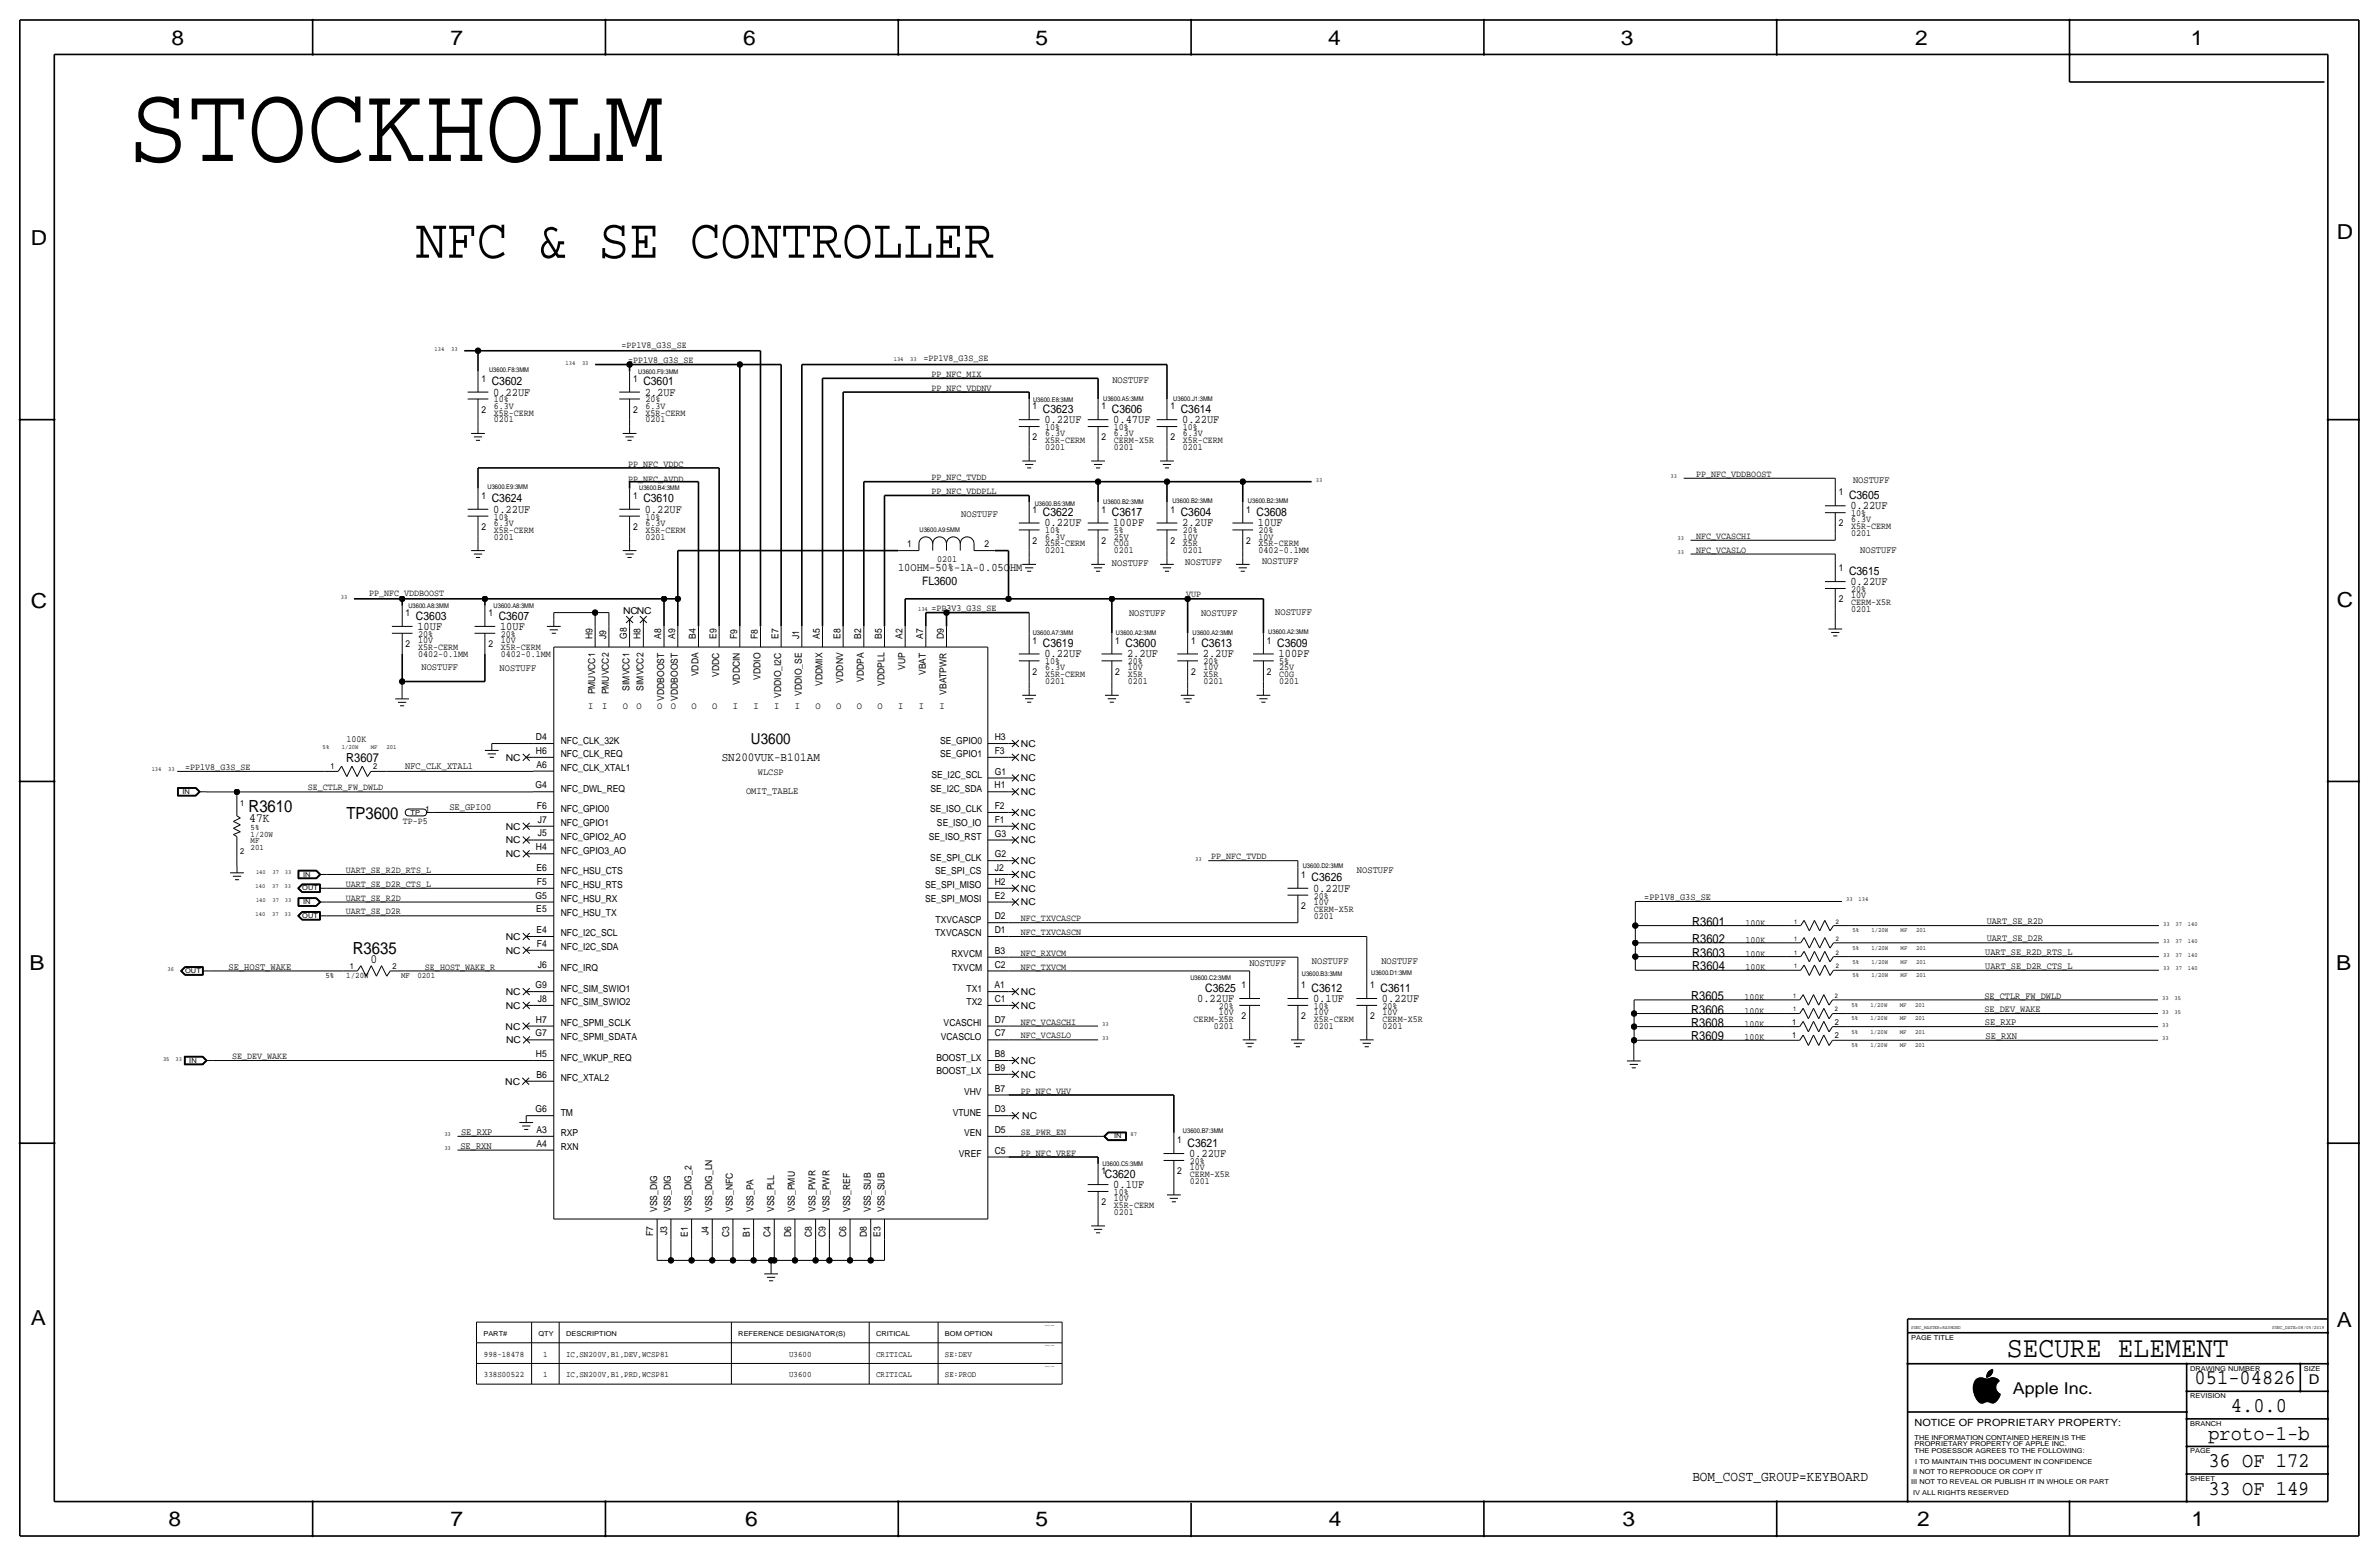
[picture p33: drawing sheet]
<svg xmlns="http://www.w3.org/2000/svg" width="877mm" height="574mm" viewBox="0 0 877 574" stroke-linecap="round" stroke-linejoin="round" font-family="sans-serif">
<defs><g id="words">
<text font-size="41" x="47.4" y="59.3">STOCKHOLM</text>
<text font-size="21" x="153.4" y="95">NFC &amp; SE CONTROLLER</text>
<text font-size="10.9" x="739.9" y="500.1">SECURE ELEMENT</text>
<g font-size="7.7">
<text x="809.1" y="510.3">051-04826</text>
<text x="822.5" y="520.4">4.0.0</text>
<text x="814.2" y="530.6">proto-1-b</text>
<text x="814.2" y="540.8">36 OF 172</text>
<text x="814.2" y="550.9">33 OF 149</text>
</g>
<g font-size="7.6">
<text x="63.2" y="16.5">8</text>
<text x="166.1" y="16.5">7</text>
<text x="274" y="16.5">6</text>
<text x="381.7" y="16.5">5</text>
<text x="489.7" y="16.5">4</text>
<text x="597.6" y="16.5">3</text>
<text x="706.1" y="16.5">2</text>
<text x="807.7" y="16.5">1</text>
<text x="861.5" y="88.1">D</text>
<text x="11.4" y="90.4">D</text>
<text x="11.4" y="224.3">C</text>
<text x="861.5" y="223.8">C</text>
<text x="10.9" y="357.6">B</text>
<text x="861.3" y="357.4">B</text>
<text x="11.4" y="488.4">A</text>
<text x="861.5" y="489.2">A</text>
<text x="62.2" y="562.6">8</text>
<text x="166.1" y="562.6">7</text>
<text x="274.8" y="562.6">6</text>
<text x="381.7" y="562.6">5</text>
<text x="489.9" y="562.6">4</text>
<text x="598.1" y="562.6">3</text>
<text x="706.8" y="562.6">2</text>
<text x="807.9" y="562.6">1</text>
</g>
<g font-size="6.2">
<text x="91.6" y="299.2">R3610</text>
<text x="127.7" y="301.7">TP3600</text>
<text x="130" y="351.5">R3635</text>
</g>
<text font-size="6" x="742.1" y="513.9">Apple Inc.</text>
<text font-size="5.6" x="276.9" y="274.1">U3600</text>
<text font-size="5.3" x="623.9" y="545.7">BOM_COST_GROUP=KEYBOARD</text>
<text font-size="5" x="851.2" y="510.3">D</text>
<g font-size="4.7">
<text x="91.9" y="303">47K</text>
<text x="136.6" y="355.1">0</text>
</g>
<g font-size="4.6">
<text x="127.6" y="281">R3607</text>
<text x="623.9" y="341.2">R3601</text>
<text x="623.9" y="347.5">R3602</text>
<text x="623.9" y="352.6">R3603</text>
<text x="623.9" y="357.6">R3604</text>
<text x="623.5" y="368.6">R3605</text>
<text x="623.5" y="373.6">R3606</text>
<text x="623.5" y="383.4">R3609</text>
<text x="623.5" y="378.4">R3608</text>
</g>
<text font-size="4.5" x="266.1" y="280.4">SN200VUK-B101AM</text>
<g font-size="4.3">
<text x="181.3" y="142">C3602</text>
<text x="237.2" y="142">C3601</text>
<text x="181.8" y="145.8">0.22UF</text>
<text x="237.7" y="145.8">2.2UF</text>
<text x="384.5" y="152.1">C3623</text>
<text x="385" y="156">0.22UF</text>
<text x="409.9" y="152.1">C3606</text>
<text x="410.4" y="156">0.47UF</text>
<text x="435.3" y="152.1">C3614</text>
<text x="435.8" y="156">0.22UF</text>
<text x="181.3" y="185.2">C3624</text>
<text x="237.2" y="185.2">C3610</text>
<text x="681.7" y="183.9">C3605</text>
<text x="181.8" y="189">0.22UF</text>
<text x="237.7" y="189">0.22UF</text>
<text x="384.5" y="190.2">C3622</text>
<text x="409.9" y="190.2">C3617</text>
<text x="435.3" y="190.2">C3604</text>
<text x="463.2" y="190.2">C3608</text>
<text x="682.2" y="187.7">0.22UF</text>
<text x="385" y="194.1">0.22UF</text>
<text x="410.4" y="194.1">100PF</text>
<text x="435.8" y="194.1">2.2UF</text>
<text x="463.8" y="194.1">10UF</text>
<text x="331.1" y="210.6">10OHM-50%-1A-0.05OHM</text>
<text x="339.9" y="215.6">FL3600</text>
<text x="681.7" y="211.8">C3615</text>
<text x="682.2" y="215.6">0.22UF</text>
<text x="153.4" y="228.3">C3603</text>
<text x="153.9" y="232.2">10UF</text>
<text x="183.8" y="228.3">C3607</text>
<text x="184.4" y="232.2">10UF</text>
<text x="384.5" y="238.5">C3619</text>
<text x="415" y="238.5">C3600</text>
<text x="442.9" y="238.5">C3613</text>
<text x="470.9" y="238.5">C3609</text>
<text x="385" y="242.3">0.22UF</text>
<text x="415.5" y="242.3">2.2UF</text>
<text x="443.4" y="242.3">2.2UF</text>
<text x="471.4" y="242.3">100PF</text>
<text x="483.6" y="324.9">C3626</text>
<text x="484.1" y="328.7">0.22UF</text>
<text x="444.4" y="365.5">C3625</text>
<text x="483.6" y="365.5">C3612</text>
<text x="509" y="365.5">C3611</text>
<text x="441.4" y="369.3">0.22UF</text>
<text x="484.1" y="369.3">0.1UF</text>
<text x="509.5" y="369.3">0.22UF</text>
<text x="437.8" y="422.7">C3621</text>
<text x="438.4" y="426.5">0.22UF</text>
<text x="407.4" y="434.1">C3620</text>
<text x="410.4" y="437.9">0.1UF</text>
</g>
<text font-size="3.7" x="705.8" y="525.5">NOTICE OF PROPRIETARY PROPERTY:</text>
<g font-size="3.6">
<text x="410.1" y="141.3">NOSTUFF</text>
<text x="683.2" y="178">NOSTUFF</text>
<text x="354.4" y="190.7">NOSTUFF</text>
<text x="685.8" y="203.8">NOSTUFF</text>
<text x="410" y="208.5">NOSTUFF</text>
<text x="437" y="208.1">NOSTUFF</text>
<text x="465.3" y="207.8">NOSTUFF</text>
<text x="416.3" y="226.9">NOSTUFF</text>
<text x="442.8" y="226.9">NOSTUFF</text>
<text x="470.2" y="226.5">NOSTUFF</text>
<text x="155.4" y="247.1">NOSTUFF</text>
<text x="184.2" y="247.3">NOSTUFF</text>
<text x="216.9" y="261.4">I</text>
<text x="221.9" y="261.4">I</text>
<text x="229.6" y="261.4">O</text>
<text x="234.6" y="261.4">O</text>
<text x="242.3" y="261.4">O</text>
<text x="247.3" y="261.4">O</text>
<text x="255" y="261.4">O</text>
<text x="262.6" y="261.4">O</text>
<text x="270.2" y="261.4">I</text>
<text x="277.8" y="261.4">I</text>
<text x="285.4" y="261.4">I</text>
<text x="293.1" y="261.4">I</text>
<text x="300.7" y="261.4">O</text>
<text x="308.3" y="261.4">O</text>
<text x="315.9" y="261.4">O</text>
<text x="323.5" y="261.4">O</text>
<text x="331.2" y="261.4">I</text>
<text x="338.8" y="261.4">I</text>
<text x="346.4" y="261.4">I</text>
<text x="149.4" y="283.5">NFC_CLK_XTAL1</text>
<text x="275" y="292.8">OMIT_TABLE</text>
<text x="165.7" y="298.6">SE_GPIO0</text>
<text x="500.3" y="321.7">NOSTUFF</text>
<text x="84.3" y="357.4">SE_HOST_WAKE</text>
<text x="460.6" y="356">NOSTUFF</text>
<text x="483.7" y="355.4">NOSTUFF</text>
<text x="509.3" y="355.3">NOSTUFF</text>
<text x="731.8" y="377.9">SE_RXP</text>
<text x="732" y="383">SE_RXN</text>
<text x="170" y="418.4">SE_RXP</text>
<text x="169.7" y="423.5">SE_RXN</text>
</g>
<g font-size="3.5">
<text x="229.1" y="128.2">=PP1V8_G3S_SE</text>
<text x="231.6" y="133.9">=PP1V8_G3S_SE</text>
<text x="340.4" y="133">=PP1V8_G3S_SE</text>
<text x="177.5" y="140.7">1</text>
<text x="233.4" y="140.7">1</text>
<text x="343.4" y="138.9">PP_NFC_MIX</text>
<text x="182.1" y="148.3">10%</text>
<text x="237.9" y="148.3">20%</text>
<text x="343.4" y="144">PP_NFC_VDDNV</text>
<text x="177.5" y="152.1">2</text>
<text x="182.1" y="150.6">6.3V</text>
<text x="182.1" y="155.7">0201</text>
<text x="182.1" y="153.2">X5R-CERM</text>
<text x="233.4" y="152.1">2</text>
<text x="237.9" y="155.7">0201</text>
<text x="237.9" y="153.2">X5R-CERM</text>
<text x="237.9" y="150.6">6.3V</text>
<text x="380.7" y="150.9">1</text>
<text x="406.1" y="150.9">1</text>
<text x="431.5" y="150.9">1</text>
<text x="385.3" y="158.5">10%</text>
<text x="385.3" y="160.8">6.3V</text>
<text x="410.7" y="158.5">10%</text>
<text x="410.7" y="160.8">6.3V</text>
<text x="436.1" y="158.5">10%</text>
<text x="436.1" y="160.8">6.3V</text>
<text x="380.7" y="162.3">2</text>
<text x="385.3" y="163.3">X5R-CERM</text>
<text x="385.3" y="165.9">0201</text>
<text x="406.1" y="162.3">2</text>
<text x="410.7" y="163.3">CERM-X5R</text>
<text x="410.7" y="165.9">0201</text>
<text x="431.5" y="162.3">2</text>
<text x="436.1" y="165.9">0201</text>
<text x="436.1" y="163.3">X5R-CERM</text>
<text x="231.6" y="172">PP_NFC_VDDC</text>
<text x="231.6" y="177.5">PP_NFC_AVDD</text>
<text x="343.4" y="177">PP_NFC_TVDD</text>
<text x="625.3" y="175.8">PP_NFC_VDDBOOST</text>
<text x="177.5" y="183.9">1</text>
<text x="233.4" y="183.9">1</text>
<text x="343.4" y="182.1">PP_NFC_VDDPLL</text>
<text x="677.9" y="182.6">1</text>
<text x="182.1" y="191.5">10%</text>
<text x="237.9" y="191.5">10%</text>
<text x="380.7" y="189">1</text>
<text x="406.1" y="189">1</text>
<text x="431.5" y="189">1</text>
<text x="459.4" y="189">1</text>
<text x="682.4" y="190.2">10%</text>
<text x="177.5" y="195.3">2</text>
<text x="182.1" y="193.8">6.3V</text>
<text x="182.1" y="196.3">X5R-CERM</text>
<text x="233.4" y="195.3">2</text>
<text x="237.9" y="193.8">6.3V</text>
<text x="237.9" y="196.3">X5R-CERM</text>
<text x="385.3" y="196.6">10%</text>
<text x="410.7" y="196.6">5%</text>
<text x="436.1" y="196.6">20%</text>
<text x="464" y="196.6">20%</text>
<text x="677.9" y="194.1">2</text>
<text x="682.4" y="195.1">X5R-CERM</text>
<text x="682.4" y="197.6">0201</text>
<text x="682.4" y="192.5">6.3V</text>
<text x="182.1" y="198.9">0201</text>
<text x="237.9" y="198.9">0201</text>
<text x="334.5" y="201.7">1</text>
<text x="362.9" y="201.7">2</text>
<text x="380.7" y="200.4">2</text>
<text x="385.3" y="204">0201</text>
<text x="385.3" y="201.4">X5R-CERM</text>
<text x="385.3" y="198.9">6.3V</text>
<text x="406.1" y="200.4">2</text>
<text x="410.7" y="204">0201</text>
<text x="410.7" y="201.4">C0G</text>
<text x="410.7" y="198.9">25V</text>
<text x="431.5" y="200.4">2</text>
<text x="436.1" y="198.9">10V</text>
<text x="436.1" y="204">0201</text>
<text x="436.1" y="201.4">X5R</text>
<text x="459.4" y="200.4">2</text>
<text x="464" y="204">0402-0.1MM</text>
<text x="464" y="198.9">10V</text>
<text x="464" y="201.4">X5R-CERM</text>
<text x="625.3" y="203.7">NFC_VCASLO</text>
<text x="625.3" y="198.6">NFC_VCASCHI</text>
<text x="345.5" y="207">0201</text>
<text x="677.9" y="210.6">1</text>
<text x="136" y="219.7">PP_NFC_VDDBOOST</text>
<text x="437.3" y="220.2">VUP</text>
<text x="677.9" y="222">2</text>
<text x="682.4" y="220.5">10V</text>
<text x="682.4" y="218.2">20%</text>
<text x="149.6" y="227.1">1</text>
<text x="180" y="227.1">1</text>
<text x="229.7" y="226.3">NCNC</text>
<text x="343.4" y="225.3">=PP3V3_G3S_SE</text>
<text x="682.4" y="223">CERM-X5R</text>
<text x="682.4" y="225.6">0201</text>
<text x="149.6" y="238.5">2</text>
<text x="154.1" y="237">10V</text>
<text x="154.1" y="239.5">X5R-CERM</text>
<text x="154.1" y="234.7">20%</text>
<text x="180" y="238.5">2</text>
<text x="184.6" y="237">10V</text>
<text x="184.6" y="234.7">20%</text>
<text x="184.6" y="239.5">X5R-CERM</text>
<text x="218.4" y="235.5" transform="rotate(-90 218.4 235.5)">H9</text>
<text x="223.5" y="235.5" transform="rotate(-90 223.5 235.5)">J9</text>
<text x="231.1" y="235.5" transform="rotate(-90 231.1 235.5)">G8</text>
<text x="236.2" y="235.5" transform="rotate(-90 236.2 235.5)">H8</text>
<text x="243.8" y="235.5" transform="rotate(-90 243.8 235.5)">A8</text>
<text x="248.9" y="235.5" transform="rotate(-90 248.9 235.5)">A9</text>
<text x="256.5" y="235.5" transform="rotate(-90 256.5 235.5)">B4</text>
<text x="264.1" y="235.5" transform="rotate(-90 264.1 235.5)">E9</text>
<text x="271.7" y="235.5" transform="rotate(-90 271.7 235.5)">F9</text>
<text x="279.3" y="235.5" transform="rotate(-90 279.3 235.5)">F8</text>
<text x="287" y="235.5" transform="rotate(-90 287 235.5)">E7</text>
<text x="294.6" y="235.5" transform="rotate(-90 294.6 235.5)">J1</text>
<text x="302.2" y="235.5" transform="rotate(-90 302.2 235.5)">A5</text>
<text x="309.8" y="235.5" transform="rotate(-90 309.8 235.5)">E8</text>
<text x="317.4" y="235.5" transform="rotate(-90 317.4 235.5)">B2</text>
<text x="325.1" y="235.5" transform="rotate(-90 325.1 235.5)">B5</text>
<text x="332.7" y="235.5" transform="rotate(-90 332.7 235.5)">A2</text>
<text x="340.3" y="235.5" transform="rotate(-90 340.3 235.5)">A7</text>
<text x="347.9" y="235.5" transform="rotate(-90 347.9 235.5)">D9</text>
<text x="380.7" y="237.2">1</text>
<text x="411.2" y="237.2">1</text>
<text x="439.1" y="237.2">1</text>
<text x="467.1" y="237.2">1</text>
<text x="154.1" y="242.1">0402-0.1MM</text>
<text x="184.6" y="242.1">0402-0.1MM</text>
<text x="385.3" y="244.9">10%</text>
<text x="415.7" y="244.9">20%</text>
<text x="443.7" y="244.9">20%</text>
<text x="471.6" y="244.9">5%</text>
<text x="257.5" y="249.3" transform="rotate(-90 257.5 249.3)">VDDA</text>
<text x="265.1" y="249.5" transform="rotate(-90 265.1 249.5)">VDDC</text>
<text x="280.4" y="250.5" transform="rotate(-90 280.4 250.5)">VDDIO</text>
<text x="310.8" y="251.6" transform="rotate(-90 310.8 251.6)">VDDNV</text>
<text x="318.5" y="251.4" transform="rotate(-90 318.5 251.4)">VDDPA</text>
<text x="333.7" y="247" transform="rotate(-90 333.7 247)">VUP</text>
<text x="341.3" y="248.8" transform="rotate(-90 341.3 248.8)">VBAT</text>
<text x="380.7" y="248.7">2</text>
<text x="385.3" y="249.7">X5R-CERM</text>
<text x="385.3" y="247.1">6.3V</text>
<text x="411.2" y="248.7">2</text>
<text x="415.7" y="249.7">X5R</text>
<text x="415.7" y="247.1">10V</text>
<text x="439.1" y="248.7">2</text>
<text x="443.7" y="247.1">10V</text>
<text x="443.7" y="249.7">X5R</text>
<text x="467.1" y="248.7">2</text>
<text x="471.6" y="249.7">C0G</text>
<text x="471.6" y="247.1">25V</text>
<text x="219.4" y="255.9" transform="rotate(-90 219.4 255.9)">PMUVCC1</text>
<text x="224.5" y="255.9" transform="rotate(-90 224.5 255.9)">PMUVCC2</text>
<text x="232.1" y="254.5" transform="rotate(-90 232.1 254.5)">SIMVCC1</text>
<text x="237.2" y="254.5" transform="rotate(-90 237.2 254.5)">SIMVCC2</text>
<text x="272.7" y="252.6" transform="rotate(-90 272.7 252.6)">VDDCIN</text>
<text x="288" y="257.2" transform="rotate(-90 288 257.2)">VDDIO_I2C</text>
<text x="295.6" y="256.5" transform="rotate(-90 295.6 256.5)">VDDIO_SE</text>
<text x="303.2" y="252.8" transform="rotate(-90 303.2 252.8)">VDDMIX</text>
<text x="326.1" y="252.8" transform="rotate(-90 326.1 252.8)">VDDPLL</text>
<text x="348.9" y="256.1" transform="rotate(-90 348.9 256.1)">VBATPWR</text>
<text x="385.3" y="252.2">0201</text>
<text x="415.7" y="252.2">0201</text>
<text x="443.7" y="252.2">0201</text>
<text x="471.6" y="252.2">0201</text>
<text x="244.8" y="258.2" transform="rotate(-90 244.8 258.2)">VDDBOOST</text>
<text x="249.9" y="258.2" transform="rotate(-90 249.9 258.2)">VDDBOOST</text>
<text x="127.7" y="273.4">100K</text>
<text x="197.5" y="272.7">D4</text>
<text x="206.7" y="274.1">NFC_CLK_32K</text>
<text x="346.6" y="274.1">SE_GPIO0</text>
<text x="366.7" y="272.8">H3</text>
<text x="376.4" y="275.3">NC</text>
<text x="186.5" y="280.4">NC</text>
<text x="197.6" y="277.9">H6</text>
<text x="206.7" y="279.1">NFC_CLK_REQ</text>
<text x="346.6" y="279.1">SE_GPIO1</text>
<text x="366.7" y="277.9">F3</text>
<text x="376.4" y="280.4">NC</text>
<text x="68.3" y="283.9">=PP1V8_G3S_SE</text>
<text x="197.8" y="283">A6</text>
<text x="206.7" y="284.2">NFC_CLK_XTAL1</text>
<text x="279.4" y="285.5">WLCSP</text>
<text x="343.4" y="286.8">SE_I2C_SCL</text>
<text x="366.7" y="285.5">G1</text>
<text x="113.5" y="291.3">SE_CTLR_FW_DWLD</text>
<text x="197.4" y="290.6">G4</text>
<text x="206.7" y="291.8">NFC_DWL_REQ</text>
<text x="343.1" y="291.8">SE_I2C_SDA</text>
<text x="366.7" y="290.6">H1</text>
<text x="376.4" y="293.1">NC</text>
<text x="376.4" y="288">NC</text>
<text x="197.9" y="298.2">F6</text>
<text x="206.7" y="299.5">NFC_GPIO0</text>
<text x="342.9" y="299.5">SE_ISO_CLK</text>
<text x="366.7" y="298.2">F2</text>
<text x="148.5" y="303.8">TP-P5</text>
<text x="186.5" y="305.8">NC</text>
<text x="198.3" y="303.3">J7</text>
<text x="206.7" y="304.5">NFC_GPIO1</text>
<text x="345.4" y="304.5">SE_ISO_IO</text>
<text x="366.7" y="303.3">F1</text>
<text x="376.4" y="300.7">NC</text>
<text x="376.4" y="305.8">NC</text>
<text x="186.5" y="310.9">NC</text>
<text x="198.2" y="308.3">J5</text>
<text x="206.7" y="309.6">NFC_GPIO2_AO</text>
<text x="342.5" y="309.6">SE_ISO_RST</text>
<text x="366.7" y="308.4">G3</text>
<text x="376.4" y="310.9">NC</text>
<text x="186.5" y="316">NC</text>
<text x="197.6" y="313.4">H4</text>
<text x="206.7" y="314.7">NFC_GPIO3_AO</text>
<text x="343" y="317.2">SE_SPI_CLK</text>
<text x="366.7" y="316">G2</text>
<text x="446.5" y="316.8">PP_NFC_TVDD</text>
<text x="127.5" y="321.8">UART_SE_R2D_RTS_L</text>
<text x="197.8" y="321.1">E6</text>
<text x="206.7" y="322.3">NFC_HSU_CTS</text>
<text x="344.7" y="322.3">SE_SPI_CS</text>
<text x="366.7" y="321.1">J2</text>
<text x="376.4" y="323.6">NC</text>
<text x="376.4" y="318.5">NC</text>
<text x="479.8" y="323.6">1</text>
<text x="127.5" y="326.9">UART_SE_D2R_CTS_L</text>
<text x="197.9" y="326.1">F5</text>
<text x="206.7" y="327.4">NFC_HSU_RTS</text>
<text x="341.1" y="327.4">SE_SPI_MISO</text>
<text x="366.7" y="326.1">H2</text>
<text x="376.4" y="328.7">NC</text>
<text x="127.5" y="332">UART_SE_R2D</text>
<text x="197.4" y="331.2">G5</text>
<text x="206.7" y="332.5">NFC_HSU_RX</text>
<text x="341.1" y="332.5">SE_SPI_MOSI</text>
<text x="366.7" y="331.2">E2</text>
<text x="376.4" y="333.8">NC</text>
<text x="479.8" y="335">2</text>
<text x="484.3" y="333.5">10V</text>
<text x="484.3" y="331.2">20%</text>
<text x="606.2" y="331.8">=PP1V8_G3S_SE</text>
<text x="127.5" y="337.1">UART_SE_D2R</text>
<text x="197.7" y="336.2">E5</text>
<text x="206.7" y="337.6">NFC_HSU_TX</text>
<text x="344.9" y="340.1">TXVCASCP</text>
<text x="366.7" y="338.8">D2</text>
<text x="376.4" y="339.6">NFC_TXVCASCP</text>
<text x="484.3" y="336">CERM-X5R</text>
<text x="484.3" y="338.6">0201</text>
<text x="643.5" y="341.2">100K</text>
<text x="732.4" y="340.7">UART_SE_R2D</text>
<text x="186.5" y="346.5">NC</text>
<text x="197.8" y="343.9">E4</text>
<text x="206.7" y="345.2">NFC_I2C_SCL</text>
<text x="344.7" y="345.2">TXVCASCN</text>
<text x="366.7" y="343.9">D1</text>
<text x="376.4" y="344.7">NFC_TXVCASCN</text>
<text x="643.5" y="347.5">100K</text>
<text x="732.4" y="347">UART_SE_D2R</text>
<text x="186.5" y="351.5">NC</text>
<text x="197.9" y="349">F4</text>
<text x="206.7" y="350.3">NFC_I2C_SDA</text>
<text x="350.8" y="352.8">RXVCM</text>
<text x="366.7" y="351.5">B3</text>
<text x="376.4" y="352.3">NFC_RXVCM</text>
<text x="643.5" y="352.6">100K</text>
<text x="731.9" y="352.1">UART_SE_R2D_RTS_L</text>
<text x="156.7" y="357.4">SE_HOST_WAKE_R</text>
<text x="198.3" y="356.6">J6</text>
<text x="206.7" y="357.9">NFC_IRQ</text>
<text x="351.1" y="357.9">TXVCM</text>
<text x="366.7" y="356.6">C2</text>
<text x="376.4" y="357.4">NFC_TXVCM</text>
<text x="643.5" y="357.6">100K</text>
<text x="731.9" y="357.1">UART_SE_D2R_CTS_L</text>
<text x="197.4" y="364.2">G9</text>
<text x="206.7" y="365.5">NFC_SIM_SWIO1</text>
<text x="356.4" y="365.5">TX1</text>
<text x="366.7" y="364.3">A1</text>
<text x="457.7" y="364.2">1</text>
<text x="479.8" y="364.2">1</text>
<text x="505.2" y="364.2">1</text>
<text x="186.5" y="371.9">NC</text>
<text x="186.5" y="366.8">NC</text>
<text x="198.2" y="369.2">J8</text>
<text x="206.7" y="370.6">NFC_SIM_SWIO2</text>
<text x="356.4" y="370.6">TX2</text>
<text x="366.7" y="369.3">C1</text>
<text x="376.4" y="366.8">NC</text>
<text x="376.4" y="371.9">NC</text>
<text x="449.3" y="371.9">20%</text>
<text x="484.3" y="371.9">10%</text>
<text x="509.7" y="371.9">20%</text>
<text x="643.2" y="368.6">100K</text>
<text x="731.6" y="368">SE_CTLR_FW_DWLD</text>
<text x="197.6" y="376.9">H7</text>
<text x="366.7" y="376.9">D7</text>
<text x="376.4" y="377.7">NFC_VCASCHI</text>
<text x="440.1" y="376.7">CERM-X5R</text>
<text x="449.3" y="374.1">10V</text>
<text x="457.7" y="375.7">2</text>
<text x="479.8" y="375.7">2</text>
<text x="484.3" y="374.1">10V</text>
<text x="484.3" y="376.7">X5R-CERM</text>
<text x="505.2" y="375.7">2</text>
<text x="509.7" y="376.7">CERM-X5R</text>
<text x="509.7" y="374.1">10V</text>
<text x="643.2" y="373.6">100K</text>
<text x="731.6" y="373.1">SE_DEV_WAKE</text>
<text x="186.4" y="379.5">NC</text>
<text x="197.4" y="382">G7</text>
<text x="206.7" y="378.2">NFC_SPMI_SCLK</text>
<text x="206.7" y="383.3">NFC_SPMI_SDATA</text>
<text x="346.8" y="383.3">VCASCLO</text>
<text x="347.9" y="378.2">VCASCHI</text>
<text x="366.7" y="382">C7</text>
<text x="376.4" y="382.8">NFC_VCASLO</text>
<text x="447.5" y="379.2">0201</text>
<text x="484.3" y="379.2">0201</text>
<text x="509.7" y="379.2">0201</text>
<text x="643.2" y="378.4">100K</text>
<text x="643.2" y="383.4">100K</text>
<text x="186.6" y="384.6">NC</text>
<text x="197.6" y="389.6">H5</text>
<text x="366.7" y="389.6">B8</text>
<text x="85.5" y="390.4">SE_DEV_WAKE</text>
<text x="206.7" y="390.9">NFC_WKUP_REQ</text>
<text x="345.3" y="390.9">BOOST_LX</text>
<text x="345.3" y="396">BOOST_LX</text>
<text x="366.7" y="394.7">B9</text>
<text x="376.4" y="392.2">NC</text>
<text x="186.3" y="399.8">NC</text>
<text x="197.8" y="397.3">B6</text>
<text x="206.7" y="398.5">NFC_XTAL2</text>
<text x="376.4" y="397.3">NC</text>
<text x="355.4" y="403.6">VHV</text>
<text x="366.7" y="402.3">B7</text>
<text x="376.4" y="403.1">PP_NFC_VHV</text>
<text x="197.4" y="410">G6</text>
<text x="206.7" y="411.2">TM</text>
<text x="351.2" y="411.2">VTUNE</text>
<text x="366.7" y="410">D3</text>
<text x="376.9" y="412.5">NC</text>
<text x="197.8" y="417.6">A3</text>
<text x="206.7" y="418.8">RXP</text>
<text x="355.4" y="418.8">VEN</text>
<text x="366.7" y="417.6">D5</text>
<text x="376.4" y="418.3">SE_PWR_EN</text>
<text x="197.8" y="422.7">A4</text>
<text x="206.7" y="423.9">RXN</text>
<text x="366.7" y="425.2">C5</text>
<text x="376.4" y="426">PP_NFC_VREF</text>
<text x="434" y="421.4">1</text>
<text x="353.5" y="426.5">VREF</text>
<text x="438.6" y="429">20%</text>
<text x="438.6" y="431.3">10V</text>
<text x="406.1" y="432.8">1</text>
<text x="434" y="432.8">2</text>
<text x="438.6" y="436.4">0201</text>
<text x="438.6" y="433.8">CERM-X5R</text>
<text x="410.7" y="442.7">10V</text>
<text x="410.7" y="440.4">10%</text>
<text x="242.3" y="446.8" transform="rotate(-90 242.3 446.8)">VSS_DIG</text>
<text x="247.3" y="446.8" transform="rotate(-90 247.3 446.8)">VSS_DIG</text>
<text x="255" y="446.8" transform="rotate(-90 255 446.8)">VSS_DIG_2</text>
<text x="262.6" y="446.8" transform="rotate(-90 262.6 446.8)">VSS_DIG_LN</text>
<text x="270.2" y="446.8" transform="rotate(-90 270.2 446.8)">VSS_NFC</text>
<text x="277.8" y="446.8" transform="rotate(-90 277.8 446.8)">VSS_PA</text>
<text x="285.4" y="446.8" transform="rotate(-90 285.4 446.8)">VSS_PLL</text>
<text x="293.1" y="446.8" transform="rotate(-90 293.1 446.8)">VSS_PMU</text>
<text x="300.7" y="446.8" transform="rotate(-90 300.7 446.8)">VSS_PWR</text>
<text x="305.8" y="446.8" transform="rotate(-90 305.8 446.8)">VSS_PWR</text>
<text x="313.4" y="446.8" transform="rotate(-90 313.4 446.8)">VSS_REF</text>
<text x="321" y="446.8" transform="rotate(-90 321 446.8)">VSS_SUB</text>
<text x="326.1" y="446.8" transform="rotate(-90 326.1 446.8)">VSS_SUB</text>
<text x="406.1" y="444.2">2</text>
<text x="410.7" y="447.8">0201</text>
<text x="410.7" y="445.3">X5R-CERM</text>
<text x="240.8" y="455.7" transform="rotate(-90 240.8 455.7)">F7</text>
<text x="245.9" y="455.3" transform="rotate(-90 245.9 455.3)">J3</text>
<text x="253.5" y="455.9" transform="rotate(-90 253.5 455.9)">E1</text>
<text x="261.2" y="455.3" transform="rotate(-90 261.2 455.3)">J4</text>
<text x="276.4" y="455.9" transform="rotate(-90 276.4 455.9)">B1</text>
<text x="324.7" y="455.9" transform="rotate(-90 324.7 455.9)">E3</text>
<text x="268.8" y="456" transform="rotate(-90 268.8 456)">C3</text>
<text x="284" y="456" transform="rotate(-90 284 456)">C4</text>
<text x="291.6" y="456" transform="rotate(-90 291.6 456)">D6</text>
<text x="299.3" y="456" transform="rotate(-90 299.3 456)">C8</text>
<text x="304.3" y="456" transform="rotate(-90 304.3 456)">C9</text>
<text x="312" y="456" transform="rotate(-90 312 456)">C6</text>
<text x="319.6" y="456" transform="rotate(-90 319.6 456)">D8</text>
</g>
<g font-size="3.1">
<text x="121.9" y="283.6">1</text>
<text x="137.6" y="283.6">2</text>
<text x="88.6" y="296.9">1</text>
<text x="156.9" y="299.2">1</text>
<text x="92.4" y="305.8">5%</text>
<text x="92.4" y="308.4">1/20W</text>
<text x="92.4" y="310.9">MF</text>
<text x="88.6" y="314.7">2</text>
<text x="92.4" y="313.4">201</text>
<text x="129" y="357.1">1</text>
<text x="144.7" y="357.1">2</text>
<text x="120" y="360.4">5%</text>
<text x="127.7" y="360.4">1/20W</text>
<text x="147.9" y="360.4">MF</text>
<text x="153.9" y="360.4">0201</text>
<text x="660.7" y="377.6">1</text>
<text x="676.5" y="377.6">2</text>
<text x="660.7" y="382.7">1</text>
<text x="676.5" y="382.7">2</text>
<text x="178.4" y="500">998-18478</text>
<text x="200.2" y="500">1</text>
<text x="208.7" y="500">IC,SN200V,B1,DEV,WCSP81</text>
<text x="290.9" y="500">U3600</text>
<text x="323" y="500">CRITICAL</text>
<text x="348.4" y="500">SE:DEV</text>
<text x="178.4" y="507.6">338S00522</text>
<text x="200.2" y="507.6">1</text>
<text x="208.7" y="507.6">IC,SN200V,B1,PRD,WCSP81</text>
<text x="290.9" y="507.6">U3600</text>
<text x="323" y="507.6">CRITICAL</text>
<text x="348.4" y="507.6">SE:PROD</text>
</g>
<g font-size="2.5">
<text x="67.3" y="292.6">IN</text>
<text x="151.4" y="300.5">TP</text>
<text x="111.7" y="323.1">IN</text>
<text x="111.5" y="328.2">OUT</text>
<text x="111.7" y="333.2">IN</text>
<text x="111.5" y="338.3">OUT</text>
<text x="68.3" y="358.6">OUT</text>
<text x="69.8" y="391.7">IN</text>
<text x="410.7" y="419.6">IN</text>
<text x="178.2" y="492.4">PART#</text>
<text x="198.5" y="492.4">QTY</text>
<text x="208.7" y="492.4">DESCRIPTION</text>
<text x="272.2" y="492.4">REFERENCE DESIGNATOR(S)</text>
<text x="323" y="492.4">CRITICAL</text>
<text x="348.4" y="492.4">BOM OPTION</text>
<text x="704.5" y="493.8">PAGE TITLE</text>
<text x="807.4" y="505.2">DRAWING NUMBER</text>
<text x="849.3" y="505.2">SIZE</text>
<text x="807.4" y="515.4">REVISION</text>
<text x="807.4" y="525.5">BRANCH</text>
<text x="705.8" y="533.1">PROPRIETARY PROPERTY OF APPLE INC.</text>
<text x="705.8" y="530.6">THE INFORMATION CONTAINED HEREIN IS THE</text>
<text x="705.8" y="535.7">THE POSESSOR AGREES TO THE FOLLOWING:</text>
<text x="706.1" y="539.5">I TO MAINTAIN THIS DOCUMENT IN CONFIDENCE</text>
<text x="807.4" y="535.7">PAGE</text>
<text x="705.3" y="543.3">II NOT TO REPRODUCE OR COPY IT</text>
<text x="807.4" y="545.8">SHEET</text>
<text x="704.5" y="547.1">III NOT TO REVEAL OR PUBLISH IT IN WHOLE OR PART</text>
<text x="705.3" y="550.9">IV ALL RIGHTS RESERVED</text>
</g>
<g font-size="2.4">
<text x="180.3" y="137.2">U3600.F8:3MM</text>
<text x="235.3" y="137.9">U3600.F9:3MM</text>
<text x="380.8" y="148.2">U3600.E8:3MM</text>
<text x="406.7" y="147.6">U3600.A5:3MM</text>
<text x="432.6" y="147.6">U3600.J1:3MM</text>
<text x="179.7" y="180.3">U3600.E9:3MM</text>
<text x="235.7" y="180.5">U3600.B4:3MM</text>
<text x="406.8" y="185.9">U3600.B2:3MM</text>
<text x="432.2" y="185.6">U3600.B2:3MM</text>
<text x="460.1" y="185.6">U3600.B2:3MM</text>
<text x="381.5" y="186.5">U3600.B5:3MM</text>
<text x="339" y="196.2">U3600.A9:5MM</text>
<text x="150.6" y="224">U3600.A8:3MM</text>
<text x="182" y="224">U3600.A8:3MM</text>
<text x="467.6" y="233.6">U3600.A2:3MM</text>
<text x="380.7" y="234">U3600.A7:3MM</text>
<text x="411.4" y="234">U3600.A2:3MM</text>
<text x="439.7" y="234">U3600.A2:3MM</text>
<text x="480.3" y="319.8">U3600.D2:3MM</text>
<text x="480" y="359.7">U3600.B3:3MM</text>
<text x="505.5" y="359.3">U3600.D1:3MM</text>
<text x="438.9" y="361.3">U3600.C2:3MM</text>
<text x="436.1" y="417.5">U3600.B7:3MM</text>
<text x="406.4" y="429.9">U3600.C5:3MM</text>
</g>
<g font-size="2.3">
<text x="160.2" y="129.3">134</text>
<text x="166.3" y="129.3">33</text>
<text x="208.5" y="134.4">134</text>
<text x="214.6" y="134.4">33</text>
<text x="329.5" y="133">134</text>
<text x="335.6" y="133">33</text>
<text x="485.1" y="177.5">33</text>
<text x="615.9" y="176.3">33</text>
<text x="618.4" y="199.1">33</text>
<text x="618.4" y="204.2">33</text>
<text x="125.7" y="220.7">33</text>
<text x="338.5" y="225.3">134</text>
<text x="118.9" y="276.3">5%</text>
<text x="126" y="276.3">1/20W</text>
<text x="136.7" y="276.3">MF</text>
<text x="142.5" y="276.3">201</text>
<text x="55.9" y="284.3">134</text>
<text x="62" y="284.3">33</text>
<text x="440.6" y="317.2">33</text>
<text x="94.4" y="322.3">140</text>
<text x="100.5" y="322.3">37</text>
<text x="105.1" y="322.3">33</text>
<text x="94.2" y="327.4">140</text>
<text x="100.3" y="327.4">37</text>
<text x="104.9" y="327.4">33</text>
<text x="94.4" y="332.5">140</text>
<text x="100.5" y="332.5">37</text>
<text x="105.1" y="332.5">33</text>
<text x="680.6" y="332.3">33</text>
<text x="685.2" y="332.3">134</text>
<text x="94.2" y="337.6">140</text>
<text x="100.3" y="337.6">37</text>
<text x="104.9" y="337.6">33</text>
<text x="661.4" y="340.4">1</text>
<text x="676.8" y="340.4">2</text>
<text x="797.5" y="341.2">33</text>
<text x="802" y="341.2">37</text>
<text x="806.6" y="341.2">140</text>
<text x="661.4" y="346.8">1</text>
<text x="676.8" y="346.8">2</text>
<text x="682.9" y="343.7">5%</text>
<text x="689.9" y="343.7">1/20W</text>
<text x="700.7" y="343.7">MF</text>
<text x="706.4" y="343.7">201</text>
<text x="797.5" y="347.5">33</text>
<text x="802" y="347.5">37</text>
<text x="806.6" y="347.5">140</text>
<text x="661.4" y="351.8">1</text>
<text x="676.8" y="351.8">2</text>
<text x="682.9" y="350.1">5%</text>
<text x="689.9" y="350.1">1/20W</text>
<text x="700.7" y="350.1">MF</text>
<text x="706.4" y="350.1">201</text>
<text x="797.5" y="352.6">33</text>
<text x="802" y="352.6">37</text>
<text x="806.6" y="352.6">140</text>
<text x="61.7" y="357.9">36</text>
<text x="661.4" y="356.9">1</text>
<text x="676.8" y="356.9">2</text>
<text x="682.9" y="355.1">5%</text>
<text x="689.9" y="355.1">1/20W</text>
<text x="700.7" y="355.1">MF</text>
<text x="706.4" y="355.1">201</text>
<text x="797.5" y="357.6">33</text>
<text x="802" y="357.6">37</text>
<text x="806.6" y="357.6">140</text>
<text x="682.9" y="360.2">5%</text>
<text x="689.9" y="360.2">1/20W</text>
<text x="700.7" y="360.2">MF</text>
<text x="706.4" y="360.2">201</text>
<text x="661.1" y="367.8">1</text>
<text x="676.5" y="367.8">2</text>
<text x="682.6" y="371.1">5%</text>
<text x="689.6" y="371.1">1/20W</text>
<text x="700.4" y="371.1">MF</text>
<text x="706.1" y="371.1">201</text>
<text x="797.1" y="368.6">33</text>
<text x="801.7" y="368.6">35</text>
<text x="661.1" y="372.8">1</text>
<text x="676.5" y="372.8">2</text>
<text x="682.6" y="376.1">5%</text>
<text x="689.6" y="376.1">1/20W</text>
<text x="700.4" y="376.1">MF</text>
<text x="706.1" y="376.1">201</text>
<text x="797.1" y="373.6">33</text>
<text x="801.7" y="373.6">35</text>
<text x="406.3" y="378.2">33</text>
<text x="406.3" y="383.3">33</text>
<text x="682.6" y="380.9">5%</text>
<text x="689.6" y="380.9">1/20W</text>
<text x="700.4" y="380.9">MF</text>
<text x="706.1" y="380.9">201</text>
<text x="797.1" y="383.4">33</text>
<text x="797.1" y="378.4">33</text>
<text x="682.6" y="386">5%</text>
<text x="689.6" y="386">1/20W</text>
<text x="700.4" y="386">MF</text>
<text x="706.1" y="386">201</text>
<text x="60.1" y="390.9">35</text>
<text x="64.7" y="390.9">33</text>
<text x="163.8" y="418.8">33</text>
<text x="416.8" y="418.8">87</text>
<text x="163.8" y="423.9">33</text>
</g>
<g font-size="1.8">
<text x="704.5" y="490">SYNC_MASTER=RAYMOND</text>
<text x="837.6" y="490">SYNC_DATE=08/05/2019</text>
</g>
<g font-size=".4">
<text x="385.2" y="488.6">TABLE_5_HEAD</text>
<text x="385.2" y="496.2">TABLE_5_ITEM</text>
<text x="385.2" y="503.8">TABLE_5_ITEM</text>
</g>
</g></defs>
<g fill="none" stroke="#000" stroke-width=".37">
<path d="M176.2 136.9v7.6zM232.1 136.9v7.6zM172.4 144.5h7.6zM172.4 147.1h7.6zM173.7 159.8h5.1zM176.2 154.7v2.5zM176.2 157.2v2.6zM176.2 147.1v7.6zM228.3 144.5h7.6zM228.3 147.1h7.6zM229.6 159.8h5zM232.1 154.7v2.5z"/>
<path d="M232.1 147.1v7.6zM232.1 157.2v2.6zM375.6 154.7h7.6zM375.6 157.2h7.6zM379.4 147.1v7.6zM379.4 157.2v7.6zM401 154.7h7.6zM401 157.2h7.6zM404.8 147.1v7.6zM404.8 157.2v7.6zM426.4 154.7h7.6zM426.4 157.2h7.6z"/>
<path d="M430.2 147.1v7.6zM430.2 157.2v7.6zM174.7 161h3zM175.5 162.3h1.5zM230.6 161h3zM231.3 162.3h1.6zM376.9 169.9h5.1zM377.9 171.2h3zM378.7 172.5h1.5zM379.4 164.8v2.6zM379.4 167.4v2.5zM402.3 169.9h5.1z"/>
<path d="M403.3 171.2h3zM404.1 172.5h1.5zM404.8 164.8v2.6zM404.8 167.4v2.5zM427.7 169.9h5.1zM428.7 171.2h3zM429.5 172.5h1.5zM430.2 164.8v2.6zM430.2 167.4v2.5zM620.7 176.3h55.9zM676.6 176.3v2.5zM676.6 178.8v7.6z"/>
<path d="M172.4 187.7h7.6zM172.4 190.2h7.6zM176.2 197.9v2.5zM176.2 180.1v7.6zM176.2 190.2v7.7zM228.3 187.7h7.6zM228.3 190.2h7.6zM232.1 197.9v2.5zM232.1 180.1v7.6zM232.1 190.2v7.7zM375.6 192.8h7.6zM375.6 195.3h7.6z"/>
<path d="M379.4 185.2v7.6zM379.4 195.3v7.6zM401 192.8h7.6zM401 195.3h7.6zM404.8 185.2v7.6zM404.8 195.3v7.6zM426.4 192.8h7.6zM426.4 195.3h7.6zM430.2 185.2v7.6zM430.2 195.3v7.6zM454.4 192.8h7.6zM454.4 195.3h7.6z"/>
<path d="M458.2 185.2v7.6zM458.2 195.3v7.6zM623.3 199.1h53.3zM672.8 186.4h7.6zM672.8 189h7.6zM676.6 196.6v2.5zM676.6 189v7.6zM173.7 202.9h5.1zM174.7 204.2h3zM175.5 205.5h1.5zM176.2 200.4v2.5zM229.6 202.9h5z"/>
<path d="M230.6 204.2h3zM231.3 205.5h1.6zM232.1 200.4v2.5zM331.2 202.9h7.6zM338.8 200.4v2.5zM338.8 200.4a2.54 2.54 0 0 1 2.5-2.5 2.54 2.54 0 0 1 2.6 2.5 2.54 2.54 0 0 1 2.5-2.5 2.54 2.54 0 0 1 2.5 2.5 2.54 2.54 0 0 1 2.6-2.5 2.54 2.54 0 0 1 2.5 2.5 2.54 2.54 0 0 1 2.6-2.5 2.54 2.54 0 0 1 2.5 2.5M343.9 200.4v2.5zM348.9 200.4v2.5zM354 200.4v2.5zM359.1 202.9h7.6zM359.1 200.4v2.5zM376.9 208h5.1z"/>
<path d="M377.9 209.3h3zM378.7 210.6h1.5zM379.4 202.9v2.6zM379.4 205.5v2.5zM402.3 208h5.1zM403.3 209.3h3zM404.1 210.6h1.5zM404.8 202.9v2.6zM404.8 205.5v2.5zM427.7 208h5.1zM428.7 209.3h3zM429.5 210.6h1.5z"/>
<path d="M430.2 202.9v2.6zM430.2 205.5v2.5zM455.6 208h5.1zM456.6 209.3h3.1zM457.4 210.6h1.5zM458.2 202.9v2.6zM458.2 205.5v2.5zM623.3 204.2h53.3zM672.8 214.4h7.6zM672.8 216.9h7.6zM676.6 204.2v2.6zM676.6 206.8v7.6z"/>
<path d="M676.6 216.9v7.6zM144.5 230.9h7.6zM144.5 233.4h7.6zM148.3 223.3v7.6zM148.3 233.4v7.6zM175 230.9h7.6zM175 233.4h7.6zM178.8 223.3v7.6zM178.8 233.4v7.6zM201.6 230.9h5.1zM202.6 232.2h3.1zM203.4 233.4h1.5z"/>
<path d="M204.2 225.8h15.2zM204.2 225.8v2.5zM204.2 238.5v210.8zM204.2 238.5h160zM204.2 228.3v2.6zM219.4 225.8h5.1zM219.4 225.8v5.1zM219.4 230.9v7.6zM224.5 225.8v5.1zM224.5 230.9v7.6zM230.8 229.6l2.6-2.5zM230.8 227.1l2.6 2.5z"/>
<path d="M232.1 228.3v2.6zM232.1 230.9v7.6zM235.9 229.6l2.6-2.5zM235.9 227.1l2.6 2.5zM237.2 228.3v2.6zM237.2 230.9v7.6zM244.8 230.9v7.6zM249.9 230.9v7.6zM257.5 230.9v7.6zM265.1 230.9v7.6zM272.7 230.9v7.6zM280.4 230.9v7.6z"/>
<path d="M288 230.9v7.6zM295.6 230.9v7.6zM303.2 230.9v7.6zM310.8 230.9v7.6zM318.5 230.9v7.6zM326.1 230.9v7.6zM333.7 230.9v7.6zM341.3 230.9v7.6zM348.9 230.9v7.6zM364.2 238.5v210.8zM379.4 225.8v7.6zM379.4 233.4v7.6z"/>
<path d="M409.9 233.4v7.6zM437.8 233.4v7.6zM465.8 233.4v7.6zM674.1 231.9h5zM675.1 233.1h3zM675.8 234.4h1.6zM676.6 224.5v4.8zM676.6 229.3v2.6zM145.7 257.6h5.1zM146.7 258.9h3.1zM148.2 251.2v3.9zM148.2 255.1v2.5z"/>
<path d="M375.6 241h7.6zM375.6 243.6h7.6zM376.9 256.3h5.1zM377.9 257.6h3zM378.7 258.8h1.5zM379.4 251.2v2.5zM379.4 253.7v2.6zM379.4 243.6v7.6zM406.1 241h7.6zM406.1 243.6h7.6zM407.4 256.3h5zM408.4 257.6h3z"/>
<path d="M409.1 258.8h1.6zM409.9 251.2v2.5zM409.9 253.7v2.6zM409.9 243.6v7.6zM434 241h7.7zM434 243.6h7.7zM435.3 256.3h5.1zM436.3 257.6h3.1zM437.1 258.8h1.5zM437.8 251.2v2.5zM437.8 243.6v7.6zM437.8 253.7v2.6z"/>
<path d="M462 241h7.6zM462 243.6h7.6zM463.2 256.3h5.1zM464.3 257.6h3zM465 258.8h1.5zM465.8 251.2v2.5zM465.8 253.7v2.6zM465.8 243.6v7.6zM147.5 260.1h1.5zM178.8 276.6h5zM179.8 277.9h3zM180.5 279.1h1.6z"/>
<path d="M181.3 274.1h15.2zM181.3 274.1v2.5zM192.7 277.9l2.6 2.5zM194 279.1h2.5zM196.5 274.1h7.7zM196.5 279.1h7.7zM364.2 279.1h7.6zM364.2 274.1h7.6zM371.8 274.1h2.5zM371.8 279.1h2.5zM373.1 277.9l2.5 2.5zM373.1 272.8l2.5 2.5z"/>
<path d="M375.6 277.9l-2.5 2.5zM375.6 272.8l-2.5 2.5zM65.3 284.3h54.3zM65.4 290.3v3.1zM65.4 293.4h6.8zM65.4 290.3h6.8zM65.5 290.4h6.7zM65.5 290.4v2.9zM65.5 293.3h6.7zM65.6 290.5h6.5zM65.6 290.5v2.7zM65.6 293.2h6.5z"/>
<path d="M65.7 290.6h6.4zM65.7 290.6v2.5zM65.7 293.1h6.4zM72.1 290.6l1.3 1.2zM72.1 293.1l1.3-1.3zM72.1 290.5l1.4 1.3zM72.1 293.2l1.4-1.4zM72.2 290.4l1.5 1.4zM72.2 290.3l1.6 1.5zM72.2 293.4l1.6-1.6zM73.4 291.8h2.5zM73.7 291.8l-1.5 1.5z"/>
<path d="M75.9 291.9h11.4zM75.9 291.9h.1M87.3 291.9h109.2zM87.3 291.9v1.2zM87.3 293.1v7.6zM119.6 284.3h5.1zM125.9 282.4l-1.2 1.9zM125.9 282.4l2 3.9zM129.7 282.4l-1.8 3.9zM129.7 282.4l2 3.9zM133.6 282.4l1.9 3.9zM133.6 282.4l-1.9 3.9z"/>
<path d="M136.8 284.3h5.6zM136.8 284.3l-1.3 2zM142.4 284.3h54.1zM150.7 298.2h5.2zM150.8 298.2a1.26 1.26 0 0 0-1.4 1.3 1.26 1.26 0 0 0 1.4 1.2M155.9 298.2a1.26 1.26 0 0 1 1.4 1.3 1.26 1.26 0 0 1-1.4 1.2M157.2 299.5h2.5zM159.7 299.5h36.8zM192.7 280.4l2.6-2.5zM196.5 284.3h.1M196.5 291.9h.1M196.5 291.8h7.7z"/>
<path d="M196.5 284.2h7.7zM196.5 299.5h7.7zM364.2 291.8h7.6zM364.2 286.8h7.6zM364.2 299.5h7.6zM371.8 299.5h2.5zM371.8 286.8h2.5zM371.8 291.8h2.5zM373.1 290.6l2.5 2.5zM373.1 285.5l2.5 2.5zM373.1 298.2l2.5 2.5zM375.6 290.6l-2.5 2.5z"/>
<path d="M375.6 285.5l-2.5 2.5zM375.6 298.2l-2.5 2.5zM86.1 307.6l1.2 .8zM86.1 307.6l2.5-1zM86.1 305.3l2.5 1.3zM86.1 305.3l2.5-1.3zM86.1 302.8l2.5 1.2zM86.1 302.8l2.5-1.3zM87.3 316v3.2zM87.3 319.2h.1M87.3 308.4v7.6zM87.3 300.7l1.3 .8z"/>
<path d="M87.4 319.2v2.5zM150.8 300.7h5.1zM192.7 313.4l2.6 2.6zM192.7 310.9l2.6-2.5zM192.7 308.4l2.6 2.5zM192.7 305.8l2.6-2.5zM192.7 303.3l2.6 2.5zM194 304.5h2.5zM194 309.6h2.5zM194 314.7h2.5zM195.3 313.4l-2.6 2.6zM196.5 304.5h7.7z"/>
<path d="M196.5 314.7h7.7zM196.5 309.6h7.7zM364.2 304.5h7.6zM364.2 317.2h7.6zM364.2 309.6h7.6zM371.8 317.2h2.5zM371.8 304.5h2.5zM371.8 309.6h2.5zM373.1 308.4l2.5 2.5zM373.1 303.3l2.5 2.5zM373.1 316l2.5 2.5zM375.6 308.4l-2.5 2.5z"/>
<path d="M375.6 303.3l-2.5 2.5zM375.6 316l-2.5 2.5zM445.5 317.2h33zM478.5 317.2v2.6zM478.5 319.8v7.6zM84.8 321.7h5.1zM85.9 323h3zM86.6 324.3h1.5zM109.7 327.4l1.6-1.6zM109.7 327.4l1.6 1.6zM109.7 337.6l1.6-1.6zM109.7 337.6l1.6 1.5z"/>
<path d="M109.9 320.8v3.1zM109.9 323.9h6.8zM109.9 320.8h6.8zM109.9 327.4l1.5 1.5zM109.9 327.4l1.5-1.5zM109.9 337.6l1.5 1.4zM109.9 337.6l1.5-1.5zM109.9 330.9v3.2zM109.9 334.1h6.8zM109.9 330.9h6.8zM110 320.9h6.6zM110 320.9v2.9z"/>
<path d="M110 323.8h6.6zM110 331h6.6zM110 331v3zM110 334h6.6zM110 327.4l1.4-1.4zM110 327.4l1.4 1.4zM110 337.6l1.4-1.4zM110 337.6l1.4 1.3zM110.1 321h6.5zM110.1 321v2.7zM110.1 323.7h6.5zM110.1 331.1h6.5z"/>
<path d="M110.1 331.1v2.8zM110.1 333.9h6.5zM110.2 321.1h6.3zM110.2 321.1v2.5zM110.2 323.6h6.3zM110.2 327.4l1.3 1.3zM110.2 337.6l1.3-1.3zM110.2 337.6l1.3 1.2zM110.2 331.2h6.3zM110.2 331.2v2.6zM110.2 333.8h6.3zM111.3 325.8h6.8z"/>
<path d="M111.3 329h6.8zM111.3 336h6.8zM111.3 339.1h6.8zM111.4 325.9h6.6zM111.4 328.9h6.6zM111.4 336.1h6.6zM111.4 339h6.6zM111.4 326h6.5zM111.4 328.8h6.5zM111.4 336.2h6.5zM111.4 338.9h6.5zM111.5 326.1l-1.3 1.3z"/>
<path d="M111.5 326.1h6.3zM111.5 328.7h6.3zM111.5 336.3h6.3zM111.5 338.8h6.3zM116.5 321.1l1.3 1.2zM116.5 323.6l1.3-1.3zM116.5 331.2l1.3 1.3zM116.6 321l1.4 1.3zM116.6 323.7l1.4-1.4zM116.6 331.1l1.4 1.4zM116.6 320.9l1.5 1.4zM116.6 323.8l1.5-1.5z"/>
<path d="M116.6 331l1.5 1.5zM116.7 320.8l1.6 1.5zM116.7 330.9l1.6 1.6zM117.8 322.3h2.5zM117.8 327.4h2.5zM117.8 326.1v2.6zM117.8 337.6h2.5zM117.8 336.3v2.5zM117.8 332.5h2.5zM117.8 332.5l-1.3 1.3zM117.9 326v2.8zM117.9 336.2v2.7z"/>
<path d="M118 332.5l-1.4 1.4zM118 325.9v3zM118 336.1v2.9zM118.1 325.8v3.2zM118.1 336v3.1zM118.1 332.5l-1.5 1.5zM118.3 322.3l-1.6 1.6zM118.3 332.5l-1.6 1.6zM120.3 337.6h76.2zM120.3 322.3h76.2zM120.3 332.5h76.2zM120.3 327.4h76.2z"/>
<path d="M196.5 327.4h7.7zM196.5 332.5h7.7zM196.5 322.3h7.7zM196.5 337.6h7.7zM364.2 322.3h7.6zM364.2 327.4h7.6zM364.2 332.5h7.6zM371.8 322.3h2.5zM371.8 327.4h2.5zM371.8 332.5h2.5zM373.1 331.2l2.5 2.6zM373.1 326.1l2.5 2.6z"/>
<path d="M373.1 321.1l2.5 2.5zM375.6 331.2l-2.5 2.6zM375.6 326.1l-2.5 2.6zM375.6 321.1l-2.5 2.5zM474.7 327.4h7.6zM474.7 329.9h7.6zM478.5 337.6v2.5zM478.5 329.9v7.7zM602.9 332.3v8.9zM602.9 332.3h76.2zM665.1 339.2l-1.2 2zM665.1 339.2l2 3.9z"/>
<path d="M668.9 339.2l-1.8 3.9zM668.9 339.2l2 3.9zM672.7 339.2l2 3.9zM672.7 339.2l-1.8 3.9zM66.5 357.9l1.6-1.6zM66.5 357.9l1.6 1.6zM66.7 357.9l1.5 1.5zM66.7 357.9l1.5-1.5zM66.9 357.9l1.3-1.4zM66.9 357.9l1.3 1.4zM67 357.9l1.3-1.3zM67 357.9l1.3 1.3z"/>
<path d="M68.1 356.3h6.8zM68.1 359.5h6.8zM68.2 356.4h6.6zM68.2 359.4h6.6zM68.2 356.5h6.5zM68.2 359.3h6.5zM68.3 356.6h6.3zM68.3 359.2h6.3zM74.6 357.9h2.6zM74.6 356.6v2.6zM74.7 356.5v2.8zM74.8 356.4v3z"/>
<path d="M74.9 356.3v3.2zM77.2 357.9h49.5zM126.7 357.9h5.1zM133 356l-1.2 1.9zM133 356l2 3.8zM136.9 356l-1.9 3.8zM136.9 356l1.9 3.8zM140.7 356l1.9 3.8zM140.7 356l-1.9 3.8zM143.9 357.9h5.7zM143.9 357.9l-1.3 1.9zM149.6 357.9h46.9z"/>
<path d="M192.7 351.5l2.6-2.5zM192.7 349l2.6 2.5zM192.7 346.5l2.6-2.6zM192.7 343.9l2.6 2.6zM194 345.2h2.5zM194 350.3h2.5zM196.5 345.2h7.7zM196.5 357.9h7.7zM196.5 350.3h7.7zM364.2 345.2h7.6zM364.2 340.1h7.6zM364.2 357.9h7.6z"/>
<path d="M364.2 352.8h7.6zM371.8 340.1h106.7zM371.8 352.8h106.7zM371.8 357.9h88.9zM371.8 345.2h132.1zM460.7 357.9v2.5zM478.5 352.8v7.6zM503.9 345.2v15.2zM602.9 357.6h55.9zM602.9 352.6v5zM602.9 352.6h55.9zM602.9 347.5v5.1z"/>
<path d="M602.9 347.5h55.9zM602.9 341.2v6.3zM602.9 341.2h55.9zM658.8 357.6h5.1zM658.8 341.2h5.1zM658.8 347.5h5.1zM658.8 352.6h5.1zM665.1 355.7l-1.2 1.9zM665.1 355.7l2 3.9zM665.1 345.6l-1.2 1.9zM665.1 345.6l2 3.9zM665.1 350.7l-1.2 1.9z"/>
<path d="M665.1 350.7l2 3.8zM668.9 355.7l-1.8 3.9zM668.9 355.7l2 3.9zM668.9 345.6l-1.8 3.9zM668.9 345.6l2 3.9zM668.9 350.7l-1.8 3.8zM668.9 350.7l2 3.8zM672.7 355.7l2 3.9zM672.7 355.7l-1.8 3.9zM672.7 345.6l2 3.9zM672.7 345.6l-1.8 3.9zM672.7 350.7l2 3.8z"/>
<path d="M672.7 350.7l-1.8 3.8zM675.9 357.6h5.7zM675.9 357.6l-1.2 2zM675.9 341.2h5.7zM675.9 341.2l-1.2 1.9zM675.9 347.5h5.7zM675.9 347.5l-1.2 2zM675.9 352.6h5.7zM675.9 352.6l-1.2 1.9zM681.6 352.6h114.3zM681.6 357.6h114.3zM681.6 347.5h114.3z"/>
<path d="M681.6 341.2h114.3zM192.7 376.9l2.5 2.6zM192.7 371.9l2.6-2.6zM192.7 369.3l2.6 2.6zM192.7 364.2l2.6 2.6zM194 378.2h2.5zM194 365.5h2.5zM194 370.6h2.5zM195.2 376.9l-2.5 2.6zM195.3 364.2l-2.6 2.6zM196.5 365.5h7.7zM196.5 370.6h7.7z"/>
<path d="M196.5 378.2h7.7zM364.2 365.5h7.6zM364.2 370.6h7.6zM364.2 378.2h7.6zM371.8 370.6h2.5zM371.8 365.5h2.5zM371.8 378.2h33zM373.1 364.2l2.5 2.6zM373.1 369.3l2.5 2.6zM375.6 364.2l-2.5 2.6zM375.6 369.3l-2.5 2.6zM456.9 368h7.6z"/>
<path d="M456.9 370.6h7.6zM460.7 378.2v2.5zM460.7 360.4v7.6zM460.7 370.6v7.6zM474.7 368h7.6zM474.7 370.6h7.6zM478.5 378.2v2.5zM478.5 360.4v7.6zM478.5 370.6v7.6zM500.1 368h7.6zM500.1 370.6h7.6zM503.9 378.2v2.5z"/>
<path d="M503.9 360.4v7.6zM503.9 370.6v7.6zM602.4 368.6h56zM602.4 368.6v5zM602.4 373.6h56zM602.4 373.6v4.8zM602.4 378.4h56zM602.4 378.4v5zM658.4 378.4h5.1zM658.4 373.6h5.1zM658.4 368.6h5.1zM664.8 376.5l-1.3 1.9z"/>
<path d="M664.8 376.5l1.9 3.8zM664.8 371.7l-1.3 1.9zM664.8 371.7l1.9 3.8zM664.8 366.6l-1.3 2zM664.8 366.6l1.9 3.9zM668.6 376.5l-1.9 3.8zM668.6 376.5l1.9 3.8zM668.6 371.7l-1.9 3.8zM668.6 371.7l1.9 3.8zM668.6 366.6l-1.9 3.9zM668.6 366.6l1.9 3.9zM672.4 376.5l1.9 3.8z"/>
<path d="M672.4 376.5l-1.9 3.8zM672.4 371.7l1.9 3.8zM672.4 371.7l-1.9 3.8zM672.4 366.6l1.9 3.9zM672.4 366.6l-1.9 3.9zM675.6 378.4h5.7zM675.6 378.4l-1.3 1.9zM675.6 373.6h5.7zM675.6 373.6l-1.3 1.9zM675.6 368.6h5.7zM675.6 368.6l-1.3 1.9zM681.3 368.6h114.3z"/>
<path d="M681.3 378.4h114.3zM681.3 373.6h114.3zM68 389.3v3.2zM68 392.5h6.8zM68 389.3h6.8zM68.1 389.4h6.6zM68.1 389.4v3zM68.1 392.4h6.6zM68.2 389.5h6.5zM68.2 389.5v2.8zM68.2 392.3h6.5zM68.3 389.6h6.3z"/>
<path d="M68.3 389.6v2.6zM68.3 392.2h6.3zM74.6 389.6l1.3 1.3zM74.7 389.5l1.3 1.4zM74.7 392.3l1.3-1.4zM74.7 389.4l1.5 1.5zM74.7 392.4l1.5-1.5zM74.8 389.3l1.6 1.6zM74.8 392.5l1.6-1.6zM75.9 390.9h2.5zM75.9 390.9l-1.3 1.3zM78.4 390.9h118.1z"/>
<path d="M192.5 397.3l2.6 2.5zM192.8 382l2.6 2.6zM193.8 398.5h2.7zM194.1 383.3h2.4zM195.1 397.3l-2.6 2.5zM195.4 382l-2.6 2.6zM196.5 383.3h7.7zM196.5 398.5h7.7zM196.5 390.9h7.7zM364.2 383.3h7.6zM364.2 396h7.6zM364.2 390.9h7.6z"/>
<path d="M371.8 396h2.5zM371.8 390.9h2.5zM371.8 383.3h33zM373.1 389.6l2.5 2.6zM373.1 394.7l2.5 2.6zM375.6 389.6l-2.5 2.6zM375.6 394.7l-2.5 2.6zM458.2 383.3h5zM459.2 384.6h3zM459.9 385.8h1.6zM460.7 380.7v2.6zM475.9 383.3h5.1z"/>
<path d="M477 384.6h3zM477.7 385.8h1.5zM478.5 380.7v2.6zM501.3 383.3h5.1zM502.4 384.6h3zM503.1 385.8h1.5zM503.9 380.7v2.6zM599.8 391.1h5.1zM600.8 392.3h3.1zM601.6 393.6h1.5zM602.3 383.4h.1M602.3 383.4v5.1z"/>
<path d="M602.3 388.5v2.6zM602.4 383.4h56zM658.4 383.4h5.1zM664.8 381.5l-1.3 1.9zM664.8 381.5l1.9 3.9zM668.6 381.5l-1.9 3.9zM668.6 381.5l1.9 3.9zM672.4 381.5l1.9 3.9zM672.4 381.5l-1.9 3.9zM675.6 383.4h5.7zM675.6 383.4l-1.3 2zM681.3 383.4h114.3z"/>
<path d="M168.7 418.8h27.8zM191.5 413.8h5zM192.5 415h3zM193.2 416.3h1.6zM194 411.2h2.5zM194 411.2v2.6zM196.5 418.8h7.7zM196.5 411.2h7.7zM364.2 411.2h7.6zM364.2 403.6h7.6zM364.2 418.8h7.6zM371.8 411.2h2.5z"/>
<path d="M371.8 418.8h33zM373.1 410l2.5 2.5zM375.6 410l-2.5 2.5zM404.8 418.8h2.6zM406.9 418.8l1.6-1.5zM406.9 418.8l1.6 1.6zM407.1 418.8l1.4-1.4zM407.1 418.8l1.4 1.5zM407.2 418.8l1.4-1.3zM407.2 418.8l1.4 1.4zM407.4 418.8l1.2 1.3zM408.5 417.3h6.8z"/>
<path d="M408.5 417.4h6.7zM408.6 417.5h6.5zM408.6 417.6l-1.2 1.2zM408.6 417.6h6.4zM415 417.6v2.5zM415.1 417.5v2.7zM415.2 417.4v2.9zM415.3 417.3v3.1zM432.8 417.6v7.6zM168.7 423.9h27.8zM196.5 423.9h7.7zM364.2 426.5h7.6z"/>
<path d="M401 436.6h7.6zM401 439.2h7.6zM404.8 429v7.6zM404.8 439.2v7.6zM408.5 420.4h6.8zM408.5 420.3h6.7zM408.6 420.2h6.5zM408.6 420.1h6.4zM429 425.2h7.6zM429 427.7h7.6zM432.8 435.4v2.5zM432.8 437.9v2.5z"/>
<path d="M432.8 427.7v7.7zM204.2 449.3h160zM242.3 456.9v7.7zM242.3 449.3v7.6zM247.3 456.9v7.7zM247.3 449.3v7.6zM255 456.9v7.7zM255 449.3v7.6zM262.6 456.9v7.7zM262.6 449.3v7.6zM270.2 456.9v7.7zM270.2 449.3v7.6z"/>
<path d="M277.8 456.9v7.7zM277.8 449.3v7.6zM285.4 456.9v7.7zM285.4 449.3v7.6zM293.1 456.9v7.7zM293.1 449.3v7.6zM300.7 456.9v7.7zM300.7 449.3v7.6zM305.8 456.9v7.7zM305.8 449.3v7.6zM313.4 456.9v7.7zM313.4 449.3v7.6z"/>
<path d="M321 456.9v7.7zM321 449.3v7.6zM326.1 456.9v7.7zM326.1 449.3v7.6zM402.3 451.9h5.1zM403.3 453.1h3zM404.1 454.4h1.5zM404.8 446.8v2.5zM404.8 449.3v2.6zM430.2 440.4h5.1zM431.2 441.7h3.1zM432 443h1.5z"/>
<path d="M242.3 464.6h5zM247.3 464.6h7.7zM255 464.6h7.6zM262.6 464.6h7.6zM270.2 464.6h7.6zM277.8 464.6h6.5zM281.7 469.5h5.1zM282.8 470.8h3zM283.5 472.1h1.5zM284.3 464.6h1.1zM284.3 464.6v2.4zM284.3 467v2.5z"/>
<path d="M285.4 464.6h7.7zM293.1 464.6h7.6zM300.7 464.6h5.1zM305.8 464.6h7.6zM313.4 464.6h7.6zM321 464.6h5.1zM175.7 494.9v7.7zM175.7 487.3v7.6zM175.7 494.9h215.9zM175.7 487.3h215.9zM196 494.9v7.7zM196 487.3v7.6z"/>
<path d="M206.1 494.9v7.7zM206.1 487.3v7.6zM269.6 494.9v7.7zM269.6 487.3v7.6zM320.4 494.9v7.7zM320.4 487.3v7.6zM345.8 494.9v7.7zM345.8 487.3v7.6zM391.6 494.9v7.7zM391.6 487.3v7.6zM175.7 502.6h215.9zM175.7 502.6v7.6z"/>
<path d="M175.7 510.2h215.9zM196 502.6v7.6zM206.1 502.6v7.6zM269.6 502.6v7.6zM320.4 502.6v7.6zM345.8 502.6v7.6zM391.6 502.6v7.6zM727.5 511.7h8.3zM727.5 512h8.3zM727.5 512.1h8.3zM727.5 512.2h8.4zM727.5 512.3h8.4z"/>
<path d="M727.5 511.2h8.2zM727.5 511.3h8.2zM727.5 511.5h8.2zM727.5 511.8h8.3zM727.5 511.6h8.3zM727.5 512.4h8.5zM727.5 511.9h8.3zM727.5 511.4h8.2zM727.5 511.1h8.3zM727.6 512.8h8.6zM727.6 510.8h8.2zM727.6 511h8.2z"/>
<path d="M727.6 512.7h8.5zM727.6 512.5h8.4zM727.6 512.6h8.4zM727.6 510.9h8.2zM727.6 510.7h8.2zM727.6 512.9h8.6zM727.6 513.1h8.8zM727.6 513h8.7zM727.6 510.6h8.3zM727.6 510.5h8.3zM727.7 510.4h8.2zM727.7 513.2h8.8z"/>
<path d="M727.7 510.3h8.3zM727.7 510.2h8.3zM727.7 513.3h9zM727.7 513.4h9.1zM727.7 510.1h8.3zM727.8 513.6h9.2zM727.8 510h8.3zM727.8 513.5h9.1zM727.8 509.9h8.4zM727.8 513.7h9.4zM727.8 513.8h9.6zM727.8 509.8h8.5z"/>
<path d="M727.9 513.9h9.5zM727.9 509.7h8.4zM727.9 509.6h8.5zM727.9 514h9.5zM727.9 514.1h9.5zM728 509.5h8.5zM728 514.2h9.4zM728 509.3h8.7zM728 509.4h8.6zM728 514.4h9.3zM728.1 509.2h8.8zM728.1 514.5h9.2z"/>
<path d="M728.1 509.1h8.9zM728.1 514.6h9.1zM728.2 509h8.8zM728.2 514.7h9zM728.2 514.8h9zM728.3 508.9h8.7zM728.3 514.9h8.8zM728.3 508.8h8.6zM728.3 515.1h8.7zM728.3 515h8.8zM728.4 508.7h8.4zM728.4 515.2h8.6z"/>
<path d="M728.5 515.3h8.4zM728.5 508.6h8.2zM728.5 515.4h8.4zM728.6 515.5h8.2zM728.6 508.5h7.9zM728.7 515.6h8zM728.7 508.4h7.7zM728.7 515.7h8zM728.8 515.8h7.7zM728.9 508.3h3.1zM728.9 515.9h7.6zM728.9 516h7.5z"/>
<path d="M729 508.2h2.6zM729 516.1h7.3zM729.1 516.2h7.1zM729.2 516.3h6.9zM729.2 508.1a4.7 4.7 0 0 0-1.2 6.3l1.8 2.6 .8 .2 1-.3M729.3 508.1h2.1zM729.3 516.4h6.7zM729.4 516.5h6.5zM729.5 516.6h6.3zM729.6 516.7h2.5zM729.6 507.9h1.4zM729.7 516.8h2.1z"/>
<path d="M729.8 516.9h1.9zM729.9 517h1.6zM730.2 517.1h1zM732.4 507.5h.6zM732.4 507.4h.8zM732.4 507.6h.4zM732.4 507h1.4zM732.4 507.1h1.3zM732.4 507.2h1.2zM732.4 507.3h1zM732.5 506.8h1.5zM732.5 506.9h1.4z"/>
<path d="M732.5 506.6h1.7zM732.5 506.7h1.6zM732.6 506.5h1.7zM732.6 506.4h1.7zM732.7 506.3h1.7zM732.7 506.2h1.7zM732.8 506.1h1.7zM732.8 506h1.7zM732.9 505.9h1.6zM733 505.8h1.6zM733.1 505.7h1.5zM733.1 508.3h3.1z"/>
<path d="M733.2 505.6h1.4zM733.2 516.7h2.5zM733.3 505.5h1.4zM733.4 505.4h1.3zM733.4 508.2h2.6zM733.6 505.3h1.1zM733.6 516.8h2zM733.6 508.1a2.99 2.99 0 0 1 3.5 1 2.71 2.71 0 0 0-1.3 2.5 2.71 2.71 0 0 0 1.7 2.3 3.5 3.5 0 0 1-3.1 3.2l-1.6-.4-1.1 .2M733.7 508.1h2.1zM733.7 508.1l-1.3 .2-1.9-.4-1.3 .2M733.7 505.2h1zM733.8 516.9h1.7z"/>
<path d="M733.9 505.1h.8zM733.9 507.9h1.6zM734 517h1.3zM734.1 505h.6zM734.3 504.9h.4zM734.3 507.8h.8zM734.3 517.1h.7zM734.7 504.7a2.81 2.81 0 0 0-2.3 3 2.71 2.71 0 0 0 2.3-2.9"/>
</g>
<g fill="none" stroke="#000" stroke-width=".6">
<path d="M7.3 7.4v558.8zM7.3 7.4h862.3zM115.3 7.4v12.7zM223.2 7.4v12.7zM331.2 7.4v12.7zM439.1 7.4v12.7zM547.1 7.4v12.7zM655 7.4v12.7zM763 7.4v12.7zM869.6 7.4v558.8zM20 20.1v533.4zM20 20.1h838.2z"/>
<path d="M763 30.2h93.9zM763 20.1v10.1zM858.2 20.1v533.4zM171.1 129.3h5.1zM176.2 129.3h104.2zM176.2 129.3v7.6zM219.4 134.4h12.7zM232.1 134.4h40.6zM232.1 134.4v2.5zM272.7 134.4h15.3zM272.7 134.4v96.5zM280.4 129.3v101.6z"/>
<path d="M288 134.4v96.5zM295.6 134.4h134.6zM295.6 134.4v96.5zM303.2 139.4h101.6zM303.2 139.4v91.5zM404.8 139.4v7.7zM430.2 134.4v12.7zM7.3 154.7h12.7zM310.8 144.5h68.6zM310.8 144.5v86.4zM379.4 144.5v2.6zM858.2 154.7h11.4z"/>
<path d="M176.2 172.5h88.9zM176.2 172.5v7.6zM232.1 177.5h25.4zM232.1 177.5v2.6zM257.5 177.5v53.4zM265.1 172.5v58.4zM318.5 177.5h86.3zM318.5 177.5v53.4zM404.8 177.5h25.4zM404.8 177.5v7.7zM430.2 177.5h28zM430.2 177.5v7.7z"/>
<path d="M458.2 177.5v7.7zM458.2 177.5h25.4zM326.1 182.6h53.3zM326.1 182.6v48.3zM379.4 182.6v2.6zM249.9 202.9h81.3zM249.9 202.9v17.8zM366.7 202.9h5.1zM371.8 202.9v17.8zM130.5 220.7h17.8zM148.3 220.7h30.5zM148.3 220.7v2.6z"/>
<path d="M178.8 220.7h66zM178.8 220.7v2.6zM244.8 220.7h5.1zM244.8 220.7v10.2zM249.9 220.7v10.2zM333.7 220.7h38.1zM333.7 220.7v10.2zM341.3 225.8h7.6zM341.3 225.8v5.1zM348.9 225.8h30.5zM348.9 225.8v5.1zM371.8 220.7h38.1z"/>
<path d="M409.9 220.7h27.9zM409.9 220.7v12.7zM437.8 220.7h28zM437.8 220.7v12.7zM465.8 220.7v12.7zM148.2 251.2h.1M148.3 251.2h30.5zM148.3 241v10.2zM178.8 241v10.2zM7.3 288h12.7zM858.2 288h11.4zM371.8 403.6h61z"/>
<path d="M432.8 403.6v14zM7.3 421.4h12.7zM371.8 426.5h33zM404.8 426.5v2.5zM858.2 421.4h11.4zM703.3 486.2h154.9zM703.3 486.2v5zM703.3 491.2h154.9zM703.3 491.2v62.3zM703.3 502.7h154.9zM806.1 502.7v50.8zM806.1 512.8h52.1z"/>
<path d="M848.1 502.7v10.1zM703.3 520.4h102.8zM806.1 533.1h52.1zM806.1 523h52.1zM20 553.5h838.2zM115.3 553.5v12.7zM223.2 553.5v12.7zM331.2 553.5v12.7zM439.1 554v12.2zM547.1 553.5v12.7zM655 553.5v12.7zM763 553.5v12.7z"/>
<path d="M806.1 543.3h52.1zM7.3 566.2h862.3z"/>
</g>
<g fill="#000" stroke="#000" stroke-width=".37">
<path d="M115.1 7.2h.4v.3h-.4zM115.1 19.9h.4v.3h-.4zM223 7.2h.4v.3h-.4zM223 19.9h.4v.3h-.4zM331 19.9h.4v.3h-.4zM331 7.2h.4v.3h-.4zM438.9 7.2h.4v.3h-.4zM438.9 19.9h.4v.3h-.4zM546.9 7.2h.4v.3h-.4zM546.9 19.9h.4v.3h-.4zM654.8 19.9h.4v.3h-.4zM654.8 7.2h.4v.3h-.4z"/>
<path d="M762.8 19.9h.4v.3h-.4zM762.8 7.2h.4v.3h-.4zM7.1 154.5h.4v.4h-.4zM19.8 154.5h.4v.4h-.4zM858 154.5h.4v.4h-.4zM869.5 154.5h.3v.4h-.3zM7.1 287.9h.4v.3h-.4zM19.8 287.9h.4v.3h-.4zM858 287.9h.4v.3h-.4zM869.5 287.9h.3v.3h-.3zM7.1 421.2h.4v.4h-.4zM19.8 421.2h.4v.4h-.4z"/>
<path d="M858 421.2h.4v.4h-.4zM869.5 421.2h.3v.4h-.3zM858 491.1h.4v.3h-.4zM703.1 502.5h.4v.3h-.4zM806 502.5h.3v.3h-.3zM806 512.7h.3v.3h-.3zM847.9 512.7h.3v.3h-.3zM847.9 502.5h.3v.3h-.3zM858 502.5h.4v.3h-.4zM858 512.7h.4v.3h-.4zM806 520.3h.3v.3h-.3zM806 522.8h.3v.4h-.3z"/>
<path d="M806 533h.3v.3h-.3zM858 522.8h.4v.4h-.4zM858 533h.4v.3h-.4zM115.1 553.3h.4v.3h-.4zM223 553.3h.4v.3h-.4zM331 553.3h.4v.3h-.4zM546.9 553.3h.4v.3h-.4zM654.8 553.3h.4v.3h-.4zM703.1 553.3h.4v.3h-.4zM762.8 553.3h.4v.3h-.4zM806 543.1h.3v.4h-.3zM806 553.3h.3v.3h-.3z"/>
<path d="M858 543.1h.4v.4h-.4zM115.1 566h.4v.3h-.4zM223 566h.4v.3h-.4zM331 566h.4v.3h-.4zM438.9 566h.4v.3h-.4zM546.9 566h.4v.3h-.4zM654.8 566h.4v.3h-.4z"/>
<circle cx="176.2" cy="129.3" r="1.02"/>
<circle cx="232.1" cy="134.4" r="1.02"/>
<circle cx="272.7" cy="134.4" r="1.02"/>
<circle cx="404.8" cy="177.5" r="1.02"/>
<circle cx="430.2" cy="177.5" r="1.02"/>
<circle cx="458.2" cy="177.5" r="1.02"/>
<circle cx="148.3" cy="220.7" r="1.02"/>
<circle cx="178.8" cy="220.7" r="1.02"/>
<circle cx="219.4" cy="225.8" r="1.02"/>
<circle cx="244.8" cy="220.7" r="1.02"/>
<circle cx="249.9" cy="220.7" r="1.02"/>
<circle cx="348.9" cy="225.8" r="1.02"/>
<circle cx="371.8" cy="220.7" r="1.02"/>
<circle cx="409.9" cy="220.7" r="1.02"/>
<circle cx="437.8" cy="220.7" r="1.02"/>
<circle cx="148.3" cy="251.2" r="1.02"/>
<circle cx="87.3" cy="291.9" r="1.02"/>
<circle cx="602.9" cy="352.6" r="1.02"/>
<circle cx="602.9" cy="347.5" r="1.02"/>
<circle cx="602.9" cy="341.2" r="1.02"/>
<circle cx="602.4" cy="373.6" r="1.02"/>
<circle cx="602.4" cy="378.4" r="1.02"/>
<circle cx="602.4" cy="383.4" r="1.02"/>
<circle cx="247.3" cy="464.6" r="1.02"/>
<circle cx="255" cy="464.6" r="1.02"/>
<circle cx="262.6" cy="464.6" r="1.02"/>
<circle cx="270.2" cy="464.6" r="1.02"/>
<circle cx="277.8" cy="464.6" r="1.02"/>
<circle cx="284.3" cy="464.6" r="1.02"/>
<circle cx="285.4" cy="464.6" r="1.02"/>
<circle cx="293.1" cy="464.6" r="1.02"/>
<circle cx="300.7" cy="464.6" r="1.02"/>
<circle cx="305.8" cy="464.6" r="1.02"/>
<circle cx="313.4" cy="464.6" r="1.02"/>
<circle cx="321" cy="464.6" r="1.02"/>
</g>
<use href="#words"/>
</svg>
